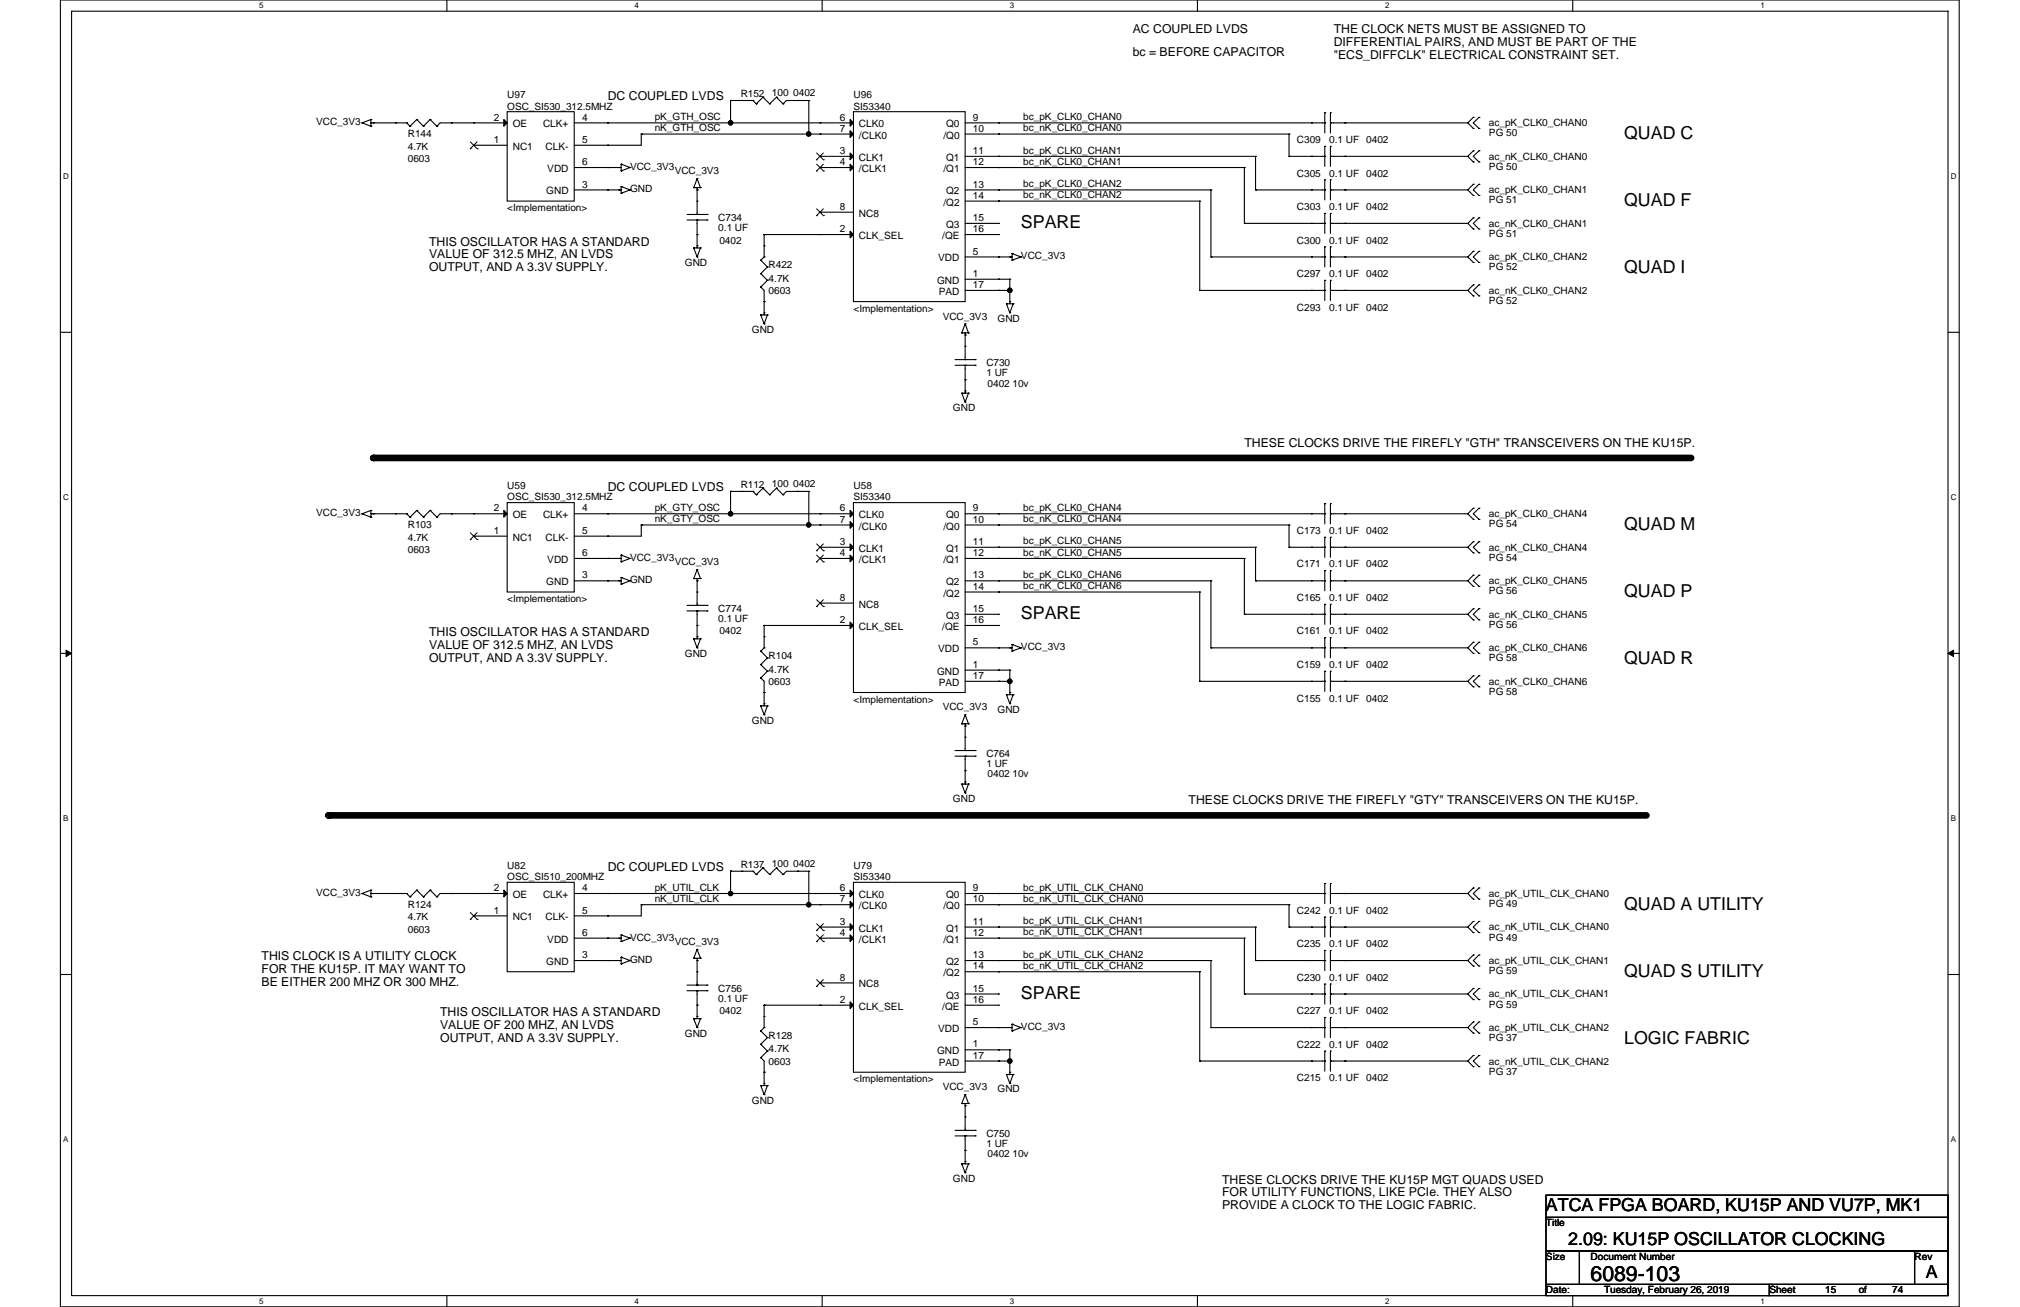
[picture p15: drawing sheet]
<svg xmlns="http://www.w3.org/2000/svg" width="432mm" height="279mm" viewBox="0 0 432 279" stroke-linecap="round" stroke-linejoin="round" font-family="sans-serif">
<defs><g id="words">
<text font-size="4.5" x="340" y="273.9">6089-103</text>
<g font-size="3.8">
<text x="347.2" y="29.7">QUAD C</text>
<text x="347.2" y="44">QUAD F</text>
<text x="218.2" y="48.8">SPARE</text>
<text x="347.2" y="58.4">QUAD I</text>
<text x="347.2" y="113.3">QUAD M</text>
<text x="347.2" y="127.6">QUAD P</text>
<text x="218.2" y="132.4">SPARE</text>
<text x="347.2" y="141.9">QUAD R</text>
<text x="347.2" y="194.4">QUAD A UTILITY</text>
<text x="347.2" y="208.8">QUAD S UTILITY</text>
<text x="218.2" y="213.6">SPARE</text>
<text x="347.2" y="223.1">LOGIC FABRIC</text>
<text x="330.5" y="258.9">ATCA FPGA BOARD, KU15P AND VU7P, MK1</text>
<text x="335.2" y="266.1">2.09: KU15P OSCILLATOR CLOCKING</text>
<text x="411.6" y="273.2">A</text>
</g>
<g font-size="2.6">
<text x="242.1" y="11.9">bc = BEFORE CAPACITOR</text>
<text x="242.1" y="7.1">AC COUPLED LVDS</text>
<text x="285.1" y="7.1">THE CLOCK NETS MUST BE ASSIGNED TO</text>
<text x="285.1" y="9.8">DIFFERENTIAL PAIRS, AND MUST BE PART OF THE</text>
<text x="285.1" y="12.6">&quot;ECS_DIFFCLK&quot; ELECTRICAL CONSTRAINT SET.</text>
<text x="129.9" y="21.5">DC COUPLED LVDS</text>
<text x="91.7" y="52.5">THIS OSCILLATOR HAS A STANDARD</text>
<text x="91.7" y="55.2">VALUE OF 312.5 MHZ, AN LVDS</text>
<text x="91.7" y="57.9">OUTPUT, AND A 3.3V SUPPLY.</text>
<text x="266" y="95.5">THESE CLOCKS DRIVE THE FIREFLY &quot;GTH&quot; TRANSCEIVERS ON THE KU15P.</text>
<text x="129.9" y="105">DC COUPLED LVDS</text>
<text x="91.7" y="136.1">THIS OSCILLATOR HAS A STANDARD</text>
<text x="91.7" y="138.8">VALUE OF 312.5 MHZ, AN LVDS</text>
<text x="91.7" y="141.5">OUTPUT, AND A 3.3V SUPPLY.</text>
<text x="254.1" y="171.9">THESE CLOCKS DRIVE THE FIREFLY &quot;GTY&quot; TRANSCEIVERS ON THE KU15P.</text>
<text x="129.9" y="186.2">DC COUPLED LVDS</text>
<text x="55.9" y="205.3">THIS CLOCK IS A UTILITY CLOCK</text>
<text x="55.9" y="208">FOR THE KU15P. IT MAY WANT TO</text>
<text x="55.9" y="210.7">BE EITHER 200 MHZ OR 300 MHZ.</text>
<text x="94.1" y="217.2">THIS OSCILLATOR HAS A STANDARD</text>
<text x="94.1" y="219.9">VALUE OF 200 MHZ, AN LVDS</text>
<text x="94.1" y="222.7">OUTPUT, AND A 3.3V SUPPLY.</text>
<text x="261.2" y="253">THESE CLOCKS DRIVE THE KU15P MGT QUADS USED</text>
<text x="261.2" y="255.8">FOR UTILITY FUNCTIONS, LIKE PCIe. THEY ALSO</text>
<text x="261.2" y="258.5">PROVIDE A CLOCK TO THE LOGIC FABRIC.</text>
</g>
<g font-size="2.2">
<text x="105.5" y="25.8">2</text>
<text x="109.6" y="27.2">OE</text>
<text x="116.1" y="27.2">CLK+</text>
<text x="124.4" y="25.8">4</text>
<text x="179.6" y="25.8">6</text>
<text x="179.6" y="28.2">7</text>
<text x="183.6" y="27.2">CLK0</text>
<text x="183.6" y="29.6">/CLK0</text>
<text x="201.7" y="29.6">/Q0</text>
<text x="202.2" y="27.2">Q0</text>
<text x="208" y="25.8">9</text>
<text x="208" y="28.2">10</text>
<text x="105.5" y="30.5">1</text>
<text x="109.6" y="32">NC1</text>
<text x="116.6" y="32">CLK-</text>
<text x="124.4" y="30.5">5</text>
<text x="124.4" y="35.3">6</text>
<text x="179.6" y="32.9">3</text>
<text x="179.6" y="35.3">4</text>
<text x="183.6" y="34.4">CLK1</text>
<text x="202.2" y="34.4">Q1</text>
<text x="208" y="32.9">11</text>
<text x="208" y="35.3">12</text>
<text x="116.8" y="41.6">GND</text>
<text x="117" y="36.8">VDD</text>
<text x="124.4" y="40.1">3</text>
<text x="183.6" y="36.8">/CLK1</text>
<text x="201.7" y="36.8">/Q1</text>
<text x="202.2" y="41.6">Q2</text>
<text x="208" y="40.1">13</text>
<text x="179.6" y="44.9">8</text>
<text x="183.6" y="46.3">NC8</text>
<text x="201.7" y="44">/Q2</text>
<text x="208" y="42.5">14</text>
<text x="208" y="47.2">15</text>
<text x="179.6" y="49.6">2</text>
<text x="183.6" y="51.1">CLK_SEL</text>
<text x="201.4" y="51.1">/QE</text>
<text x="202.2" y="48.7">Q3</text>
<text x="208" y="49.6">16</text>
<text x="200.6" y="55.9">VDD</text>
<text x="208" y="54.4">5</text>
<text x="208" y="59.2">1</text>
<text x="200.3" y="60.7">GND</text>
<text x="200.7" y="63.1">PAD</text>
<text x="208" y="61.6">17</text>
<text x="105.5" y="109.3">2</text>
<text x="109.6" y="110.8">OE</text>
<text x="116.1" y="110.8">CLK+</text>
<text x="124.4" y="109.3">4</text>
<text x="179.6" y="109.3">6</text>
<text x="179.6" y="111.7">7</text>
<text x="183.6" y="110.8">CLK0</text>
<text x="183.6" y="113.2">/CLK0</text>
<text x="201.7" y="113.2">/Q0</text>
<text x="202.2" y="110.8">Q0</text>
<text x="208" y="109.3">9</text>
<text x="208" y="111.7">10</text>
<text x="105.5" y="114.1">1</text>
<text x="109.6" y="115.6">NC1</text>
<text x="116.6" y="115.6">CLK-</text>
<text x="124.4" y="114.1">5</text>
<text x="124.4" y="118.9">6</text>
<text x="179.6" y="116.5">3</text>
<text x="179.6" y="118.9">4</text>
<text x="183.6" y="118">CLK1</text>
<text x="202.2" y="118">Q1</text>
<text x="208" y="116.5">11</text>
<text x="208" y="118.9">12</text>
<text x="116.8" y="125.1">GND</text>
<text x="117" y="120.4">VDD</text>
<text x="124.4" y="123.7">3</text>
<text x="183.6" y="120.4">/CLK1</text>
<text x="201.7" y="120.4">/Q1</text>
<text x="202.2" y="125.1">Q2</text>
<text x="208" y="123.7">13</text>
<text x="179.6" y="128.4">8</text>
<text x="183.6" y="129.9">NC8</text>
<text x="201.7" y="127.5">/Q2</text>
<text x="208" y="126">14</text>
<text x="208" y="130.8">15</text>
<text x="179.6" y="133.2">2</text>
<text x="183.6" y="134.7">CLK_SEL</text>
<text x="201.4" y="134.7">/QE</text>
<text x="202.2" y="132.3">Q3</text>
<text x="208" y="133.2">16</text>
<text x="208" y="138">5</text>
<text x="200.6" y="139.5">VDD</text>
<text x="208" y="142.7">1</text>
<text x="200.3" y="144.2">GND</text>
<text x="200.7" y="146.6">PAD</text>
<text x="208" y="145.1">17</text>
<text x="105.5" y="190.5">2</text>
<text x="109.6" y="192">OE</text>
<text x="116.1" y="192">CLK+</text>
<text x="124.4" y="190.5">4</text>
<text x="179.6" y="190.5">6</text>
<text x="183.6" y="192">CLK0</text>
<text x="202.2" y="192">Q0</text>
<text x="208" y="190.5">9</text>
<text x="105.5" y="195.3">1</text>
<text x="109.6" y="196.8">NC1</text>
<text x="116.6" y="196.8">CLK-</text>
<text x="124.4" y="195.3">5</text>
<text x="179.6" y="192.9">7</text>
<text x="179.6" y="197.7">3</text>
<text x="183.6" y="194.4">/CLK0</text>
<text x="201.7" y="194.4">/Q0</text>
<text x="208" y="192.9">10</text>
<text x="208" y="197.7">11</text>
<text x="117" y="201.5">VDD</text>
<text x="124.4" y="200">6</text>
<text x="179.6" y="200">4</text>
<text x="183.6" y="199.2">CLK1</text>
<text x="183.6" y="201.5">/CLK1</text>
<text x="201.7" y="201.5">/Q1</text>
<text x="202.2" y="199.2">Q1</text>
<text x="208" y="200">12</text>
<text x="116.8" y="206.3">GND</text>
<text x="124.4" y="204.8">3</text>
<text x="179.6" y="209.6">8</text>
<text x="201.7" y="208.7">/Q2</text>
<text x="202.2" y="206.3">Q2</text>
<text x="208" y="204.8">13</text>
<text x="208" y="207.2">14</text>
<text x="179.6" y="214.4">2</text>
<text x="183.6" y="215.9">CLK_SEL</text>
<text x="183.6" y="211.1">NC8</text>
<text x="201.4" y="215.9">/QE</text>
<text x="202.2" y="213.5">Q3</text>
<text x="208" y="212">15</text>
<text x="208" y="214.4">16</text>
<text x="200.6" y="220.6">VDD</text>
<text x="208" y="219.2">5</text>
<text x="200.3" y="225.4">GND</text>
<text x="200.7" y="227.8">PAD</text>
<text x="208" y="223.9">1</text>
<text x="208" y="226.3">17</text>
</g>
<g font-size="2.1">
<text x="108.4" y="21">U97</text>
<text x="108.4" y="23.4">OSC_SI530_312.5MHZ</text>
<text x="158.3" y="20.8">R152</text>
<text x="165" y="20.6">100 0402</text>
<text x="182.4" y="21">U96</text>
<text x="182.4" y="23.4">SI53340</text>
<text x="67.6" y="26.8">VCC_3V3</text>
<text x="87.2" y="29.4">R144</text>
<text x="140" y="25.7">pK_GTH_OSC</text>
<text x="140" y="28.1">nK_GTH_OSC</text>
<text x="218.7" y="25.7">bc_pK_CLK0_CHAN0</text>
<text x="218.7" y="28.1">bc_nK_CLK0_CHAN0</text>
<text x="318.3" y="27">ac_pK_CLK0_CHAN0</text>
<text x="318.3" y="29.1">PG 50</text>
<text x="87.2" y="32">4.7K</text>
<text x="87.2" y="34.6">0603</text>
<text x="218.7" y="32.8">bc_pK_CLK0_CHAN1</text>
<text x="218.7" y="35.2">bc_nK_CLK0_CHAN1</text>
<text x="277.2" y="30.6">C309</text>
<text x="284.1" y="30.6">0.1 UF 0402</text>
<text x="318.3" y="34.2">ac_nK_CLK0_CHAN0</text>
<text x="134.7" y="36.3">VCC_3V3</text>
<text x="134.7" y="41.1">GND</text>
<text x="144.2" y="37.3">VCC_3V3</text>
<text x="218.7" y="40">bc_pK_CLK0_CHAN2</text>
<text x="277.2" y="37.7">C305</text>
<text x="284.1" y="37.7">0.1 UF 0402</text>
<text x="318.3" y="36.3">PG 50</text>
<text x="318.3" y="41.3">ac_pK_CLK0_CHAN1</text>
<text x="108.4" y="45.1">&lt;Implementation&gt;</text>
<text x="153.5" y="47.3">C734</text>
<text x="218.7" y="42.4">bc_nK_CLK0_CHAN2</text>
<text x="277.2" y="44.9">C303</text>
<text x="284.1" y="44.9">0.1 UF 0402</text>
<text x="318.3" y="43.5">PG 51</text>
<text x="153.5" y="49.4">0.1 UF</text>
<text x="153.8" y="52.1">0402</text>
<text x="277.2" y="52.1">C300</text>
<text x="284.1" y="52.1">0.1 UF 0402</text>
<text x="318.3" y="48.5">ac_nK_CLK0_CHAN1</text>
<text x="318.3" y="50.6">PG 51</text>
<text x="146.4" y="56.9">GND</text>
<text x="164.3" y="57.3">R422</text>
<text x="218.2" y="55.4">VCC_3V3</text>
<text x="277.2" y="59.2">C297</text>
<text x="284.1" y="59.2">0.1 UF 0402</text>
<text x="318.3" y="55.6">ac_pK_CLK0_CHAN2</text>
<text x="318.3" y="57.8">PG 52</text>
<text x="164.3" y="60.2">4.7K</text>
<text x="164.3" y="62.8">0603</text>
<text x="318.3" y="62.8">ac_nK_CLK0_CHAN2</text>
<text x="318.3" y="65">PG 52</text>
<text x="160.7" y="71.2">GND</text>
<text x="182.4" y="66.6">&lt;Implementation&gt;</text>
<text x="201.5" y="68.3">VCC_3V3</text>
<text x="213.2" y="68.8">GND</text>
<text x="277.2" y="66.4">C293</text>
<text x="284.1" y="66.4">0.1 UF 0402</text>
<text x="210.8" y="78.3">C730</text>
<text x="210.8" y="80.5">1 UF</text>
<text x="211.1" y="82.6">0402 10v</text>
<text x="203.7" y="87.9">GND</text>
<text x="108.4" y="104.6">U59</text>
<text x="108.4" y="107">OSC_SI530_312.5MHZ</text>
<text x="158.3" y="104.4">R112</text>
<text x="165" y="104.1">100 0402</text>
<text x="182.4" y="104.6">U58</text>
<text x="182.4" y="107">SI53340</text>
<text x="67.6" y="110.3">VCC_3V3</text>
<text x="87.2" y="112.9">R103</text>
<text x="140" y="109.2">pK_GTY_OSC</text>
<text x="140" y="111.6">nK_GTY_OSC</text>
<text x="218.7" y="109.2">bc_pK_CLK0_CHAN4</text>
<text x="218.7" y="111.6">bc_nK_CLK0_CHAN4</text>
<text x="318.3" y="110.6">ac_pK_CLK0_CHAN4</text>
<text x="318.3" y="112.7">PG 54</text>
<text x="87.2" y="115.6">4.7K</text>
<text x="87.2" y="118.2">0603</text>
<text x="134.7" y="119.9">VCC_3V3</text>
<text x="218.7" y="116.4">bc_pK_CLK0_CHAN5</text>
<text x="218.7" y="118.8">bc_nK_CLK0_CHAN5</text>
<text x="277.2" y="114.2">C173</text>
<text x="284.1" y="114.2">0.1 UF 0402</text>
<text x="318.3" y="117.7">ac_nK_CLK0_CHAN4</text>
<text x="318.3" y="119.9">PG 54</text>
<text x="134.7" y="124.7">GND</text>
<text x="144.2" y="120.8">VCC_3V3</text>
<text x="218.7" y="123.6">bc_pK_CLK0_CHAN6</text>
<text x="218.7" y="126">bc_nK_CLK0_CHAN6</text>
<text x="277.2" y="121.3">C171</text>
<text x="284.1" y="121.3">0.1 UF 0402</text>
<text x="318.3" y="124.9">ac_pK_CLK0_CHAN5</text>
<text x="108.4" y="128.7">&lt;Implementation&gt;</text>
<text x="153.5" y="130.9">C774</text>
<text x="277.2" y="128.5">C165</text>
<text x="284.1" y="128.5">0.1 UF 0402</text>
<text x="318.3" y="127">PG 56</text>
<text x="153.5" y="133">0.1 UF</text>
<text x="153.8" y="135.6">0402</text>
<text x="277.2" y="135.6">C161</text>
<text x="284.1" y="135.6">0.1 UF 0402</text>
<text x="318.3" y="132.1">ac_nK_CLK0_CHAN5</text>
<text x="318.3" y="134.2">PG 56</text>
<text x="146.4" y="140.4">GND</text>
<text x="164.3" y="140.9">R104</text>
<text x="164.3" y="143.8">4.7K</text>
<text x="218.2" y="139">VCC_3V3</text>
<text x="277.2" y="142.8">C159</text>
<text x="284.1" y="142.8">0.1 UF 0402</text>
<text x="318.3" y="139.2">ac_pK_CLK0_CHAN6</text>
<text x="318.3" y="141.4">PG 58</text>
<text x="164.3" y="146.4">0603</text>
<text x="277.2" y="150">C155</text>
<text x="284.1" y="150">0.1 UF 0402</text>
<text x="318.3" y="146.4">ac_nK_CLK0_CHAN6</text>
<text x="318.3" y="148.5">PG 58</text>
<text x="160.7" y="154.7">GND</text>
<text x="182.4" y="150.2">&lt;Implementation&gt;</text>
<text x="201.5" y="151.9">VCC_3V3</text>
<text x="213.2" y="152.4">GND</text>
<text x="210.8" y="161.9">C764</text>
<text x="210.8" y="164">1 UF</text>
<text x="211.1" y="166.2">0402 10v</text>
<text x="203.7" y="171.4">GND</text>
<text x="108.4" y="185.8">U82</text>
<text x="158.3" y="185.5">R137</text>
<text x="165" y="185.3">100 0402</text>
<text x="182.4" y="185.8">U79</text>
<text x="67.6" y="191.5">VCC_3V3</text>
<text x="108.4" y="188.2">OSC_SI510_200MHZ</text>
<text x="140" y="190.4">pK_UTIL_CLK</text>
<text x="182.4" y="188.2">SI53340</text>
<text x="218.7" y="190.4">bc_pK_UTIL_CLK_CHAN0</text>
<text x="318.3" y="191.7">ac_pK_UTIL_CLK_CHAN0</text>
<text x="87.2" y="194.1">R124</text>
<text x="87.2" y="196.8">4.7K</text>
<text x="140" y="192.8">nK_UTIL_CLK</text>
<text x="218.7" y="192.8">bc_nK_UTIL_CLK_CHAN0</text>
<text x="218.7" y="197.6">bc_pK_UTIL_CLK_CHAN1</text>
<text x="277.2" y="195.3">C242</text>
<text x="284.1" y="195.3">0.1 UF 0402</text>
<text x="318.3" y="193.9">PG 49</text>
<text x="87.2" y="199.4">0603</text>
<text x="134.7" y="201.1">VCC_3V3</text>
<text x="144.2" y="202">VCC_3V3</text>
<text x="218.7" y="200">bc_nK_UTIL_CLK_CHAN1</text>
<text x="277.2" y="202.5">C235</text>
<text x="284.1" y="202.5">0.1 UF 0402</text>
<text x="318.3" y="198.9">ac_nK_UTIL_CLK_CHAN0</text>
<text x="318.3" y="201.1">PG 49</text>
<text x="134.7" y="205.8">GND</text>
<text x="218.7" y="204.7">bc_pK_UTIL_CLK_CHAN2</text>
<text x="218.7" y="207.1">bc_nK_UTIL_CLK_CHAN2</text>
<text x="277.2" y="209.7">C230</text>
<text x="284.1" y="209.7">0.1 UF 0402</text>
<text x="318.3" y="206.1">ac_pK_UTIL_CLK_CHAN1</text>
<text x="318.3" y="208.2">PG 59</text>
<text x="153.5" y="212">C756</text>
<text x="153.5" y="214.2">0.1 UF</text>
<text x="318.3" y="213.2">ac_nK_UTIL_CLK_CHAN1</text>
<text x="318.3" y="215.4">PG 59</text>
<text x="146.4" y="221.6">GND</text>
<text x="153.8" y="216.8">0402</text>
<text x="218.2" y="220.2">VCC_3V3</text>
<text x="277.2" y="216.8">C227</text>
<text x="284.1" y="216.8">0.1 UF 0402</text>
<text x="318.3" y="220.4">ac_pK_UTIL_CLK_CHAN2</text>
<text x="164.3" y="222.1">R128</text>
<text x="164.3" y="224.9">4.7K</text>
<text x="164.3" y="227.6">0603</text>
<text x="277.2" y="224">C222</text>
<text x="284.1" y="224">0.1 UF 0402</text>
<text x="318.3" y="222.5">PG 37</text>
<text x="318.3" y="227.6">ac_nK_UTIL_CLK_CHAN2</text>
<text x="182.4" y="231.4">&lt;Implementation&gt;</text>
<text x="201.5" y="233">VCC_3V3</text>
<text x="213.2" y="233.5">GND</text>
<text x="277.2" y="231.1">C215</text>
<text x="284.1" y="231.1">0.1 UF 0402</text>
<text x="318.3" y="229.7">PG 37</text>
<text x="160.7" y="235.9">GND</text>
<text x="210.8" y="243.1">C750</text>
<text x="210.8" y="245.2">1 UF</text>
<text x="211.1" y="247.4">0402 10v</text>
<text x="203.7" y="252.6">GND</text>
<text x="330.5" y="262.2">Title</text>
<text x="330.5" y="269.3">Size</text>
<text x="340" y="269.3">Document Number</text>
<text x="409.3" y="269.3">Rev</text>
<text x="330.5" y="276.5">Date:</text>
<text x="342.9" y="276.5">Tuesday, February 26, 2019</text>
<text x="378.2" y="276.5">Sheet</text>
<text x="390.2" y="276.5">15</text>
<text x="397.3" y="276.5">of</text>
<text x="404.5" y="276.5">74</text>
</g>
<g font-size="1.7">
<text x="55.4" y="1.8">5</text>
<text x="135.6" y="1.8">4</text>
<text x="215.9" y="1.8">3</text>
<text x="296.1" y="1.8">2</text>
<text x="376.3" y="1.8">1</text>
<text x="13.5" y="38.2">D</text>
<text x="417" y="38.2">D</text>
<text x="13.5" y="106.9">C</text>
<text x="417" y="106.9">C</text>
<text x="13.5" y="175.5">B</text>
<text x="417" y="175.5">B</text>
<text x="13.5" y="244.2">A</text>
<text x="417" y="244.2">A</text>
<text x="55.4" y="278.7">5</text>
<text x="135.6" y="278.7">4</text>
<text x="215.9" y="278.7">3</text>
<text x="296.1" y="278.7">2</text>
<text x="376.3" y="278.7">1</text>
</g>
</g></defs>
<path d="M12.9 0h405.9v279.4h-405.9zM15.3 2.4h401.1v274.6h-401.1z" fill="none" stroke="#000" stroke-width=".23"/>
<g fill="#fff">
<path d="M55.4 .3h.9v1.8h-.9z"/>
<path d="M55.4 277.2h.9v1.9h-.9z"/>
</g>
<path d="M95.5 0v2.4M95.5 277v2.4" fill="none" stroke="#000" stroke-width=".23"/>
<g fill="#fff">
<path d="M135.6 .3h1v1.8h-1z"/>
<path d="M135.6 277.2h1v1.9h-1z"/>
</g>
<path d="M175.7 0v2.4M175.7 277v2.4" fill="none" stroke="#000" stroke-width=".23"/>
<g fill="#fff">
<path d="M215.9 .3h.9v1.8h-.9z"/>
<path d="M215.9 277.2h.9v1.9h-.9z"/>
</g>
<path d="M256 0v2.4M256 277v2.4" fill="none" stroke="#000" stroke-width=".23"/>
<g fill="#fff">
<path d="M296.1 .3h.9v1.8h-.9z"/>
<path d="M296.1 277.2h.9v1.9h-.9z"/>
</g>
<path d="M336.2 0v2.4M336.2 277v2.4" fill="none" stroke="#000" stroke-width=".23"/>
<g fill="#fff">
<path d="M376.3 .3h.9v1.8h-.9z"/>
<path d="M376.3 277.2h.9v1.9h-.9z"/>
<path d="M13.5 36.7h1.3v1.9h-1.3z"/>
<path d="M417 36.7h1.3v1.9h-1.3z"/>
<path d="M13.5 105.3h1.3v1.9h-1.3z"/>
<path d="M417 105.3h1.3v1.9h-1.3z"/>
</g>
<path d="M12.9 71h2.4M416.4 71h2.4" fill="none" stroke="#000" stroke-width=".23"/>
<g fill="#fff">
<path d="M13.5 174h1.1v1.9h-1.1z"/>
<path d="M417 174h1.1v1.9h-1.1z"/>
</g>
<path d="M12.9 139.7h2.4M416.4 139.7h2.4" fill="none" stroke="#000" stroke-width=".23"/>
<path d="M14.1 139v1.4l1.2-.7zM416.4 139.7l1.2 .7v-1.4z" fill="#000" stroke="#000" stroke-width=".21"/>
<g fill="#fff">
<path d="M13.5 242.6h1.1v1.9h-1.1z"/>
<path d="M417 242.6h1.1v1.9h-1.1z"/>
</g>
<g fill="none" stroke="#000" stroke-width=".23">
<path d="M77.4 26.3h.1M77.4 26.3l1.9 .7M79.3 27h.1M79.3 25.5h.1M79.3 25.5v1.5M79.3 26.3h7.6M79.3 25.5l-1.9 .8M79.8 26.3h.1M84.5 26.3h.1M86.9 26.3h.1M86.9 26.3l.8 .7M87.7 27h.1"/>
<path d="M89.1 25.5h.1M89.1 25.5l1.4 1.5M89.1 25.5l-1.4 1.5M90.5 27h.1M91.9 25.5h.1M91.9 25.5l1.5 1.5M91.9 25.5l-1.4 1.5M93.4 27h.1M96.5 26.3h.1M101.3 31.1h.1M101.3 26.3h.1M101.3 31.1h7.1"/>
<path d="M108.4 23.9h14.3v19.1h-14.3zM108.4 26.3h-14.3l-.7 .7M122.7 26.3h59.7M129.9 26.3h.1M129.9 31.1h.1M129.9 35.8h.1M132.3 35.8h.1M132.8 35.1h.1M132.8 36.5h.1M132.8 39.9h.1M132.8 35.1v1.4M132.8 39.9v1.4"/>
<path d="M132.8 35.8h-10.1M132.8 35.1l1.9 .7M132.8 39.9l1.9 .7M134.7 35.8h.1M134.7 35.8l-1.9 .7M137.1 28.7h.1M137.1 28.7v2.4h-14.4M149 38.2h.1M149 38.2l-.7 1.9M149 38.2l.7 1.9M156.2 26.3h.1M156.2 21.5h.1"/>
<path d="M156.2 21.5h4.8M156.2 21.5v4.8M158.6 21.5h.1M161 21.5h.1M161 21.5l.7 .7M161.7 22.2h.1M163.1 20.8h.1M163.1 20.8l1.4 1.4M163.1 20.8l-1.4 1.4M164.5 22.2h.1M166 20.8h.1M166 20.8l1.4 1.4"/>
<path d="M166 20.8l-1.5 1.4M167.4 22.2h.1M170.5 21.5h.1M172.9 21.5h.1M172.9 28.7h.1M172.9 21.5h-4.8l-.7 .7M172.9 21.5v7.2M175.3 26.3h.1M175.3 28.7h.1M175.3 33.4h.1M175.3 35.8h.1M175.3 35.8h7.1"/>
<path d="M175.3 33.4h7.1M182.4 23.9h23.9v40.6h-23.9zM182.4 28.7h-45.3M206.3 33.4h62.1M206.3 28.7h69.2M213.5 26.3h.1M213.5 28.7h.1M213.5 33.4h.1M213.5 35.8h.1M266 35.8h-59.7M266 35.8h.1M266 35.8v12"/>
<path d="M268.4 33.4h.1M268.4 33.4v7.2M275.5 33.4h.1M275.5 28.7h.1M275.5 28.7v4.7M280.3 33.4h.1M280.3 26.3h.1M283.2 33.4h.1M283.2 31.3h.1M283.2 38.4h.1M283.2 26.3h.1M283.2 24.1h.1"/>
<path d="M283.2 26.3h-76.9M283.2 24.1v4.3M283.2 31.3v4.3M283.2 38.4v4.3M283.2 33.4h-7.7M284.4 31.3h.1M284.4 33.4h.1M284.4 38.4h.1M284.4 24.1h.1M284.4 26.3h.1M284.4 26.3h29.4M284.4 24.1v4.3"/>
<path d="M284.4 31.3v4.3M284.4 38.4v4.3M284.4 33.4h29.4M287.5 33.4h.1M287.5 26.3h.1M313.8 26.3l1.1 1.2M313.8 33.4l1.1 1.2M314.9 25.1h.1M314.9 27.5h.1M314.9 32.2h.1M314.9 34.6h.1M314.9 39.4h.1"/>
<path d="M314.9 25.1l-1.1 1.2M314.9 32.2l-1.1 1.2M314.9 39.4l-1.1 1.2M316.1 27.5h.1M316.1 25.1h.1M316.1 34.6h.1M316.1 32.2h.1M316.1 39.4h.1M316.1 25.1l-1.2 1.2 1.2 1.2M316.1 32.2l-1.2 1.2 1.2 1.2M316.1 39.4l-1.2 1.2 1.2 1.2M129.9 40.6h.1"/>
<path d="M132.3 40.6h.1M132.8 41.3h.1M132.8 40.6h-10.1M134.7 40.6h.1M134.7 40.6l-1.9 .7M146.9 47h4.3M146.9 45.8h4.3M148.3 40.1h.1M148.3 53h.1M148.3 40.1h1.4M148.3 53h1.4M148.3 53l.7 1.9"/>
<path d="M149 43h.1M149 50.1h.1M149 40.6h.1M149 52.5h.1M149 54.9h.1M149 40.1v5.7M149 45.8h.1M149 47h.1M149 47v6M149.7 40.1h.1M149.7 53h.1M149.7 53l-.7 1.9"/>
<path d="M151.2 47h.1M151.2 45.8h.1M162.6 58.5h.1M162.6 55.6h.1M162.6 58.5l1.4 1.4M162.6 55.6l1.4 1.5M163.3 54.9h.1M163.3 54.9l-.7 .7M163.3 52.5h.1M163.3 50.1h.1M163.3 50.1v4.8M163.3 50.1h19.1"/>
<path d="M164 59.9h.1M164 57.1h.1M164 59.9l-1.4 1.5M164 57.1l-1.4 1.4M175.3 50.1h.1M175.3 45.4h.1M175.3 45.4h7.1M206.3 47.8h7.2M206.3 43h50.2M206.3 50.1h7.2M213.5 40.6h.1M213.5 43h.1"/>
<path d="M213.5 47.8h.1M213.5 50.1h.1M213.5 54.9h.1M213.5 59.7h.1M215.9 54.9h.1M215.9 59.7h.1M215.9 59.7v5.2M215.9 59.7h-9.6M216.3 54.2h.1M216.3 55.6h.1M216.3 54.2v1.4M216.3 54.9h-10"/>
<path d="M216.3 54.2l1.9 .7M218.2 54.9h.1M218.2 54.9l-1.9 .7M256.5 43h.1M256.5 43v19.1M258.8 40.6h.1M258.8 40.6v14.3M258.8 40.6h-52.5M258.8 54.9h.1M258.8 54.9h24.4M266 47.8h.1M266 47.8h17.2"/>
<path d="M268.4 40.6h.1M280.3 47.8h.1M280.3 40.6h.1M280.3 54.9h.1M283.2 59.9h.1M283.2 47.8h.1M283.2 45.6h.1M283.2 40.6h.1M283.2 40.6h-14.8M283.2 45.6v4.3M283.2 59.9v4.3M283.2 54.9h.1"/>
<path d="M283.2 52.8h.1M283.2 52.8v4.3M284.4 59.9h.1M284.4 45.6h.1M284.4 47.8h.1M284.4 40.6h.1M284.4 40.6h29.4M284.4 45.6v4.3M284.4 59.9v4.3M284.4 47.8h29.4M284.4 52.8h.1M284.4 54.9h.1"/>
<path d="M284.4 52.8v4.3M287.5 47.8h.1M287.5 40.6h.1M287.5 54.9h.1M313.8 40.6l1.1 1.2M313.8 47.8l1.1 1.2M313.8 54.9l1.1 1.2M313.8 54.9h-29.4M314.9 41.8h.1M314.9 46.6h.1M314.9 49h.1M314.9 53.7h.1"/>
<path d="M314.9 56.1h.1M314.9 46.6l-1.1 1.2M314.9 53.7l-1.1 1.2M316.1 41.8h.1M316.1 49h.1M316.1 46.6h.1M316.1 56.1h.1M316.1 53.7h.1M316.1 46.6l-1.2 1.2 1.2 1.2M316.1 53.7l-1.2 1.2 1.2 1.2M162.6 61.4h.1M162.6 61.4l.7 .7v5.2"/>
<path d="M162.6 67.3h.1M162.6 67.3h1.4M162.6 67.3l.7 1.9M163.3 64.5h.1M163.3 66.9h.1M163.3 69.2h.1M164 67.3h.1M164 67.3l-.7 1.9M204.2 78.1h4.3M204.2 76.9h4.3M205.6 71.2h.1M205.6 71.2h1.4"/>
<path d="M206.3 71.6h.1M206.3 69.2h.1M206.3 71.2v5.7M206.3 69.2l-.7 2M206.3 69.2l.7 2M206.3 76.9h.1M206.3 78.1h.1M206.3 74h.1M206.3 78.1v6M206.3 62.1h9.6M207 71.2h.1M208.5 78.1h.1"/>
<path d="M208.5 76.9h.1M213.5 62.1h.1M215.1 64.9h.1M215.1 64.9h1.5M215.1 64.9l.8 2M215.9 64.5h.1M215.9 66.9h.1M215.9 62.1h.1M216.6 64.9h.1M216.6 64.9l-.7 2M256.5 62.1h.1M256.5 62.1h26.7"/>
<path d="M280.3 62.1h.1M283.2 62.1h.1M284.4 62.1h.1M287.5 62.1h.1M313.8 62.1l1.1 1.2M313.8 62.1h-29.4M314.9 60.9h.1M314.9 63.3h.1M314.9 60.9l-1.1 1.2M316.1 63.3h.1M316.1 60.9h.1M316.1 60.9l-1.2 1.2 1.2 1.2"/>
<path d="M205.6 84.1h.1M205.6 84.1h1.4M205.6 84.1l.7 1.9M206.3 83.6h.1M206.3 86h.1M206.3 81.2h.1M207 84.1h.1M207 84.1l-.7 1.9M77.4 109.8h.1M77.4 109.8l1.9 .8M79.3 110.6h.1M79.3 109.1h.1"/>
<path d="M79.3 109.1v1.5M79.3 109.8h7.6M79.3 109.1l-1.9 .7M79.8 109.8h.1M84.5 109.8h.1M86.9 109.8h.1M86.9 109.8l.8 .8M87.7 110.6h.1M89.1 109.1h.1M89.1 109.1l1.4 1.5M89.1 109.1l-1.4 1.5M90.5 110.6h.1"/>
<path d="M91.9 109.1h.1M91.9 109.1l1.5 1.5M91.9 109.1l-1.4 1.5M93.4 110.6h.1M96.5 109.8h.1M101.3 114.6h.1M101.3 109.8h.1M101.3 114.6h7.1M108.4 107.4h14.3v19.2h-14.3zM108.4 109.8h-14.3l-.7 .8M122.7 109.8h59.7M122.7 119.4h10.1"/>
<path d="M129.9 109.8h.1M129.9 114.6h.1M129.9 119.4h.1M132.3 119.4h.1M132.8 118.7h.1M132.8 118.7v1.4M132.8 118.7l1.9 .7M134.7 119.4h.1M134.7 119.4l-1.9 .7M137.1 112.2h.1M137.1 112.2v2.4h-14.4M156.2 109.8h.1"/>
<path d="M156.2 105.1h.1M156.2 105.1h4.8M156.2 105.1v4.7M158.6 105.1h.1M161 105.1h.1M161 105.1l.7 .7M161.7 105.8h.1M163.1 104.4h.1M163.1 104.4l1.4 1.4M163.1 104.4l-1.4 1.4M164.5 105.8h.1M166 104.4h.1"/>
<path d="M166 104.4l1.4 1.4M166 104.4l-1.5 1.4M167.4 105.8h.1M170.5 105.1h.1M172.9 112.2h.1M172.9 105.1h.1M172.9 105.1h-4.8l-.7 .7M172.9 105.1v7.1M175.3 109.8h.1M175.3 112.2h.1M175.3 117h.1M175.3 119.4h.1"/>
<path d="M175.3 119.4h7.1M175.3 117h7.1M182.4 107.4h23.9v40.6h-23.9zM182.4 112.2h-45.3M206.3 109.8h76.9M206.3 117h62.1M206.3 112.2h69.2M213.5 109.8h.1M213.5 112.2h.1M213.5 117h.1M213.5 119.4h.1M266 119.4h-59.7"/>
<path d="M266 119.4h.1M266 119.4v11.9M268.4 117h.1M268.4 117v7.2M275.5 117h.1M275.5 112.2h.1M275.5 112.2v4.8M280.3 109.8h.1M280.3 117h.1M283.2 109.8h.1M283.2 107.7h.1M283.2 117h.1"/>
<path d="M283.2 114.9h.1M283.2 107.7v4.3M283.2 114.9v4.2M283.2 117h-7.7M284.4 107.7h.1M284.4 109.8h.1M284.4 114.9h.1M284.4 117h.1M284.4 107.7v4.3M284.4 114.9v4.2M284.4 117h29.4M287.5 109.8h.1"/>
<path d="M287.5 117h.1M313.8 109.8h-29.4M313.8 109.8l1.1 1.2M313.8 117l1.1 1.2M314.9 108.6h.1M314.9 111h.1M314.9 115.8h.1M314.9 118.2h.1M314.9 108.6l-1.1 1.2M314.9 115.8l-1.1 1.2M316.1 111h.1M316.1 108.6h.1"/>
<path d="M316.1 118.2h.1M316.1 115.8h.1M316.1 108.6l-1.2 1.2 1.2 1.2M316.1 115.8l-1.2 1.2 1.2 1.2M122.7 124.2h10.1M129.9 124.2h.1M132.3 124.2h.1M132.8 120.1h.1M132.8 124.9h.1M132.8 123.4h.1M132.8 123.4v1.5M132.8 123.4l1.9 .8"/>
<path d="M134.7 124.2h.1M134.7 124.2l-1.9 .7M146.9 130.6h4.3M146.9 129.4h4.3M148.3 123.7h.1M148.3 136.6h.1M148.3 123.7h1.4M148.3 136.6h1.4M148.3 136.6l.7 1.9M149 126.6h.1M149 133.7h.1M149 124.2h.1"/>
<path d="M149 121.8h.1M149 136.1h.1M149 138.5h.1M149 123.7v5.7M149 121.8l-.7 1.9M149 121.8l.7 1.9M149 129.4h.1M149 130.6h.1M149 130.6v6M149.7 123.7h.1M149.7 136.6h.1M149.7 136.6l-.7 1.9"/>
<path d="M151.2 130.6h.1M151.2 129.4h.1M162.6 139.2h.1M162.6 139.2l1.4 1.4M163.3 138.5h.1M163.3 138.5l-.7 .7M163.3 136.1h.1M163.3 133.7h.1M163.3 133.7v4.8M163.3 133.7h19.1M175.3 133.7h.1M175.3 128.9h.1"/>
<path d="M175.3 128.9h7.1M206.3 138.5h10M206.3 131.3h7.2M206.3 133.7h7.2M213.5 124.2h.1M213.5 126.6h.1M213.5 131.3h.1M213.5 133.7h.1M213.5 138.5h.1M215.9 138.5h.1M216.3 137.8h.1M216.3 139.2h.1"/>
<path d="M216.3 137.8v1.4M216.3 137.8l1.9 .7M218.2 138.5h.1M218.2 138.5l-1.9 .7M256.5 126.6h-50.2M256.5 126.6h.1M256.5 126.6v19M258.8 124.2h.1M258.8 124.2v14.3M258.8 124.2h-52.5M258.8 138.5h.1M258.8 138.5h24.4"/>
<path d="M266 131.3h.1M266 131.3h17.2M268.4 124.2h.1M268.4 124.2h14.8M280.3 124.2h.1M280.3 138.5h.1M280.3 131.3h.1M283.2 124.2h.1M283.2 122h.1M283.2 122v4.3M283.2 138.5h.1M283.2 136.3h.1"/>
<path d="M283.2 131.3h.1M283.2 129.2h.1M283.2 129.2v4.3M283.2 136.3v4.3M284.4 122h.1M284.4 124.2h.1M284.4 122v4.3M284.4 136.3h.1M284.4 138.5h.1M284.4 129.2h.1M284.4 131.3h.1M284.4 138.5h29.4"/>
<path d="M284.4 129.2v4.3M284.4 136.3v4.3M287.5 124.2h.1M287.5 138.5h.1M287.5 131.3h.1M313.8 124.2h-29.4M313.8 124.2l1.1 1.1M313.8 131.3l1.1 1.2M313.8 138.5l1.1 1.2M313.8 131.3h-29.4M314.9 123h.1M314.9 125.3h.1"/>
<path d="M314.9 130.1h.1M314.9 132.5h.1M314.9 137.3h.1M314.9 139.7h.1M314.9 123l-1.1 1.2M314.9 130.1l-1.1 1.2M314.9 137.3l-1.1 1.2M316.1 125.3h.1M316.1 123h.1M316.1 132.5h.1M316.1 130.1h.1M316.1 139.7h.1"/>
<path d="M316.1 137.3h.1M316.1 123l-1.2 1.2 1.2 1.1M316.1 130.1l-1.2 1.2 1.2 1.2M316.1 137.3l-1.2 1.2 1.2 1.2M162.6 144.9h.1M162.6 142.1h.1M162.6 144.9l.7 .7v5.3M162.6 142.1l1.4 1.4M162.6 150.9h.1M162.6 150.9h1.4M162.6 150.9l.7 1.9M163.3 148h.1"/>
<path d="M163.3 150.4h.1M163.3 152.8h.1M164 143.5h.1M164 140.6h.1M164 143.5l-1.4 1.4M164 140.6l-1.4 1.5M164 150.9h.1M164 150.9l-.7 1.9M205.6 154.7h.1M205.6 154.7h1.4M206.3 155.2h.1M206.3 152.8h.1"/>
<path d="M206.3 154.7v5.7M206.3 152.8l-.7 1.9M206.3 152.8l.7 1.9M206.3 157.6h.1M206.3 145.6h9.6M206.3 143.3h9.6M207 154.7h.1M213.5 143.3h.1M213.5 145.6h.1M215.1 148.5h.1M215.1 148.5h1.5M215.1 148.5l.8 1.9"/>
<path d="M215.9 143.3h.1M215.9 143.3v5.2M215.9 148h.1M215.9 150.4h.1M215.9 145.6h.1M216.6 148.5h.1M216.6 148.5l-.7 1.9M256.5 145.6h.1M256.5 145.6h26.7M280.3 145.6h.1M283.2 145.6h.1M283.2 143.5h.1"/>
<path d="M283.2 143.5v4.3M284.4 143.5h.1M284.4 145.6h.1M284.4 143.5v4.3M284.4 145.6h29.4M287.5 145.6h.1M313.8 145.6l1.1 1.2M314.9 144.5h.1M314.9 146.8h.1M314.9 144.5l-1.1 1.1M316.1 146.8h.1M316.1 144.5h.1"/>
<path d="M316.1 144.5l-1.2 1.1 1.2 1.2M204.2 161.6h4.3M204.2 160.4h4.3M205.6 167.6h.1M205.6 167.6h1.4M205.6 167.6l.7 1.9M206.3 160.4h.1M206.3 161.6h.1M206.3 161.6v6M206.3 167.1h.1M206.3 169.5h.1M206.3 164.7h.1"/>
<path d="M207 167.6h.1M207 167.6l-.7 1.9M208.5 161.6h.1M208.5 160.4h.1M77.4 191h.1M77.4 191l1.9 .7M79.3 191.7h.1M79.3 190.3h.1M79.3 190.3v1.4M79.3 191h7.6M79.3 190.3l-1.9 .7M79.8 191h.1"/>
<path d="M84.5 191h.1M86.9 191h.1M86.9 191l.8 .7M87.7 191.7h.1M89.1 190.3h.1M89.1 190.3l1.4 1.4M89.1 190.3l-1.4 1.4M90.5 191.7h.1M91.9 190.3h.1M91.9 190.3l1.5 1.4M91.9 190.3l-1.4 1.4M93.4 191.7h.1"/>
<path d="M96.5 191h.1M101.3 195.8h.1M101.3 191h.1M101.3 195.8h7.1M108.4 188.6h14.3v19.1h-14.3zM108.4 191h-14.3l-.7 .7M122.7 191h59.7M129.9 191h.1M129.9 195.8h.1M132.8 199.9h.1M132.8 199.9v1.4M132.8 199.9l1.9 .7"/>
<path d="M137.1 193.4h.1M137.1 193.4v2.4h-14.4M156.2 191h.1M156.2 186.2h.1M156.2 186.2h4.8M156.2 186.2v4.8M158.6 186.2h.1M161 186.2h.1M161 186.2l.7 .7M161.7 186.9h.1M163.1 185.5h.1M163.1 185.5l1.4 1.4"/>
<path d="M163.1 185.5l-1.4 1.4M164.5 186.9h.1M166 185.5h.1M166 185.5l1.4 1.4M166 185.5l-1.5 1.4M167.4 186.9h.1M170.5 186.2h.1M172.9 193.4h.1M172.9 186.2h.1M172.9 186.2h-4.8l-.7 .7M172.9 186.2v7.2M175.3 191h.1"/>
<path d="M175.3 193.4h.1M175.3 198.2h.1M175.3 198.2h7.1M182.4 188.6h23.9v40.6h-23.9zM182.4 193.4h-45.3M206.3 191h76.9M206.3 198.2h62.1M213.5 191h.1M213.5 193.4h.1M213.5 198.2h.1M268.4 198.2h.1M268.4 198.2v7.1"/>
<path d="M275.5 193.4h-69.2M275.5 198.2h.1M275.5 198.2h7.7M275.5 193.4h.1M275.5 193.4v4.8M280.3 191h.1M280.3 198.2h.1M283.2 191h.1M283.2 188.9h.1M283.2 188.9v4.3M283.2 198.2h.1M283.2 196h.1"/>
<path d="M283.2 196v4.3M284.4 188.9h.1M284.4 191h.1M284.4 191h29.4M284.4 188.9v4.3M284.4 196h.1M284.4 198.2h.1M284.4 196v4.3M287.5 191h.1M287.5 198.2h.1M313.8 198.2h-29.4M313.8 191l1.1 1.2"/>
<path d="M313.8 198.2l1.1 1.2M314.9 189.8h.1M314.9 192.2h.1M314.9 197h.1M314.9 199.4h.1M314.9 189.8l-1.1 1.2M314.9 197l-1.1 1.2M316.1 192.2h.1M316.1 189.8h.1M316.1 199.4h.1M316.1 197h.1M316.1 189.8l-1.2 1.2 1.2 1.2"/>
<path d="M316.1 197l-1.2 1.2 1.2 1.2M12.9 208.3h2.4M122.7 205.3h10.1M129.9 205.3h.1M129.9 200.6h.1M132.3 200.6h.1M132.3 205.3h.1M132.8 201.3h.1M132.8 206.1h.1M132.8 204.6h.1M132.8 204.6v1.5M132.8 200.6h-10.1"/>
<path d="M132.8 204.6l1.9 .7M134.7 200.6h.1M134.7 205.3h.1M134.7 200.6l-1.9 .7M134.7 205.3l-1.9 .8M146.9 211.8h4.3M146.9 210.6h4.3M148.3 204.9h.1M148.3 217.8h.1M148.3 204.9h1.4M148.3 217.8h1.4M148.3 217.8l.7 1.9"/>
<path d="M149 207.7h.1M149 214.9h.1M149 205.3h.1M149 202.9h.1M149 217.3h.1M149 219.7h.1M149 204.9v5.7M149 202.9l-.7 2M149 202.9l.7 2M149 210.6h.1M149 211.8h.1M149 211.8v6"/>
<path d="M149.7 204.9h.1M149.7 217.8h.1M149.7 217.8l-.7 1.9M151.2 211.8h.1M151.2 210.6h.1M163.3 219.7h.1M163.3 217.3h.1M163.3 219.7l-.7 .7M163.3 214.9h.1M163.3 214.9v4.8M175.3 200.6h.1M175.3 214.9h.1"/>
<path d="M175.3 210.1h.1M175.3 200.6h7.1M175.3 210.1h7.1M182.4 214.9h-19.1M206.3 219.7h10M206.3 212.5h7.2M206.3 214.9h7.2M213.5 200.6h.1M213.5 205.3h.1M213.5 207.7h.1M213.5 212.5h.1M213.5 214.9h.1"/>
<path d="M213.5 219.7h.1M215.9 219.7h.1M216.3 218.9h.1M216.3 218.9v1.5M216.3 218.9l1.9 .8M218.2 219.7h.1M218.2 219.7l-1.9 .7M256.5 207.7h-50.2M256.5 207.7h.1M256.5 207.7v19.1M258.8 205.3h.1M258.8 205.3v14.4"/>
<path d="M258.8 205.3h-52.5M258.8 219.7h.1M266 200.6h-59.7M266 200.6h.1M266 200.6v11.9M266 212.5h.1M268.4 205.3h.1M268.4 205.3h14.8M280.3 219.7h.1M280.3 212.5h.1M280.3 205.3h.1M283.2 205.3h.1"/>
<path d="M283.2 203.2h.1M283.2 203.2v4.3M283.2 219.7h.1M283.2 217.5h.1M283.2 212.5h.1M283.2 210.4h.1M283.2 219.7h-24.4M283.2 212.5h-17.2M283.2 210.4v4.3M283.2 217.5v4.3M284.4 203.2h.1M284.4 205.3h.1"/>
<path d="M284.4 203.2v4.3M284.4 217.5h.1M284.4 219.7h.1M284.4 210.4h.1M284.4 212.5h.1M284.4 219.7h29.4M284.4 212.5h29.4M284.4 210.4v4.3M284.4 217.5v4.3M287.5 219.7h.1M287.5 212.5h.1M287.5 205.3h.1"/>
<path d="M313.8 205.3h-29.4M313.8 205.3l1.1 1.2M313.8 212.5l1.1 1.2M313.8 219.7l1.1 1.2M314.9 204.2h.1M314.9 206.5h.1M314.9 211.3h.1M314.9 213.7h.1M314.9 218.5h.1M314.9 204.2l-1.1 1.1M314.9 211.3l-1.1 1.2M314.9 218.5l-1.1 1.2"/>
<path d="M316.1 206.5h.1M316.1 204.2h.1M316.1 213.7h.1M316.1 211.3h.1M316.1 218.5h.1M316.1 204.2l-1.2 1.1 1.2 1.2M316.1 211.3l-1.2 1.2 1.2 1.2M316.1 218.5l-1.2 1.2 1.2 1.2M416.4 208.3h2.4M162.6 226.1h.1M162.6 223.2h.1M162.6 220.4h.1"/>
<path d="M162.6 226.1l.7 .7v5.3M162.6 223.2l1.4 1.5M162.6 220.4l1.4 1.4M162.6 232.1h.1M162.6 232.1h1.4M162.6 232.1l.7 1.9M163.3 229.2h.1M163.3 231.6h.1M163.3 234h.1M164 224.7h.1M164 221.8h.1M164 224.7l-1.4 1.4"/>
<path d="M164 221.8l-1.4 1.4M164 232.1h.1M164 232.1l-.7 1.9M205.6 235.9h.1M205.6 235.9h1.4M206.3 236.4h.1M206.3 234h.1M206.3 235.9v5.7M206.3 234l-.7 1.9M206.3 234l.7 1.9M206.3 238.8h.1M206.3 224.4h9.6"/>
<path d="M206.3 226.8h9.6M207 235.9h.1M213.5 224.4h.1M213.5 226.8h.1M215.1 229.7h.1M215.1 229.7h1.5M215.1 229.7l.8 1.9M215.9 229.2h.1M215.9 231.6h.1M215.9 224.4h.1M215.9 226.8h.1M215.9 224.4v5.3"/>
<path d="M216.3 220.4h.1M216.6 229.7h.1M216.6 229.7l-.7 1.9M256.5 226.8h.1M256.5 226.8h26.7M280.3 226.8h.1M283.2 226.8h.1M283.2 224.7h.1M283.2 224.7v4.3M284.4 224.7h.1M284.4 226.8h.1M284.4 226.8h29.4"/>
<path d="M284.4 224.7v4.3M287.5 226.8h.1M313.8 226.8l1.1 1.2M314.9 220.9h.1M314.9 225.6h.1M314.9 228h.1M314.9 225.6l-1.1 1.2M316.1 220.9h.1M316.1 228h.1M316.1 225.6h.1M316.1 225.6l-1.2 1.2 1.2 1.2M204.2 242.8h4.3"/>
<path d="M204.2 241.6h4.3M205.6 248.8h.1M205.6 248.8h1.4M205.6 248.8l.7 1.9M206.3 248.3h.1M206.3 250.7h.1M206.3 241.6h.1M206.3 242.8h.1M206.3 245.9h.1M206.3 242.8v6M207 248.8h.1M207 248.8l-.7 1.9"/>
<path d="M208.5 242.8h.1M208.5 241.6h.1M330.5 255.5h85.9v4.7h-85.9zM330.5 260.2h85.9v7.2h-85.9zM330.5 267.4h7.1v7.2h-7.1zM330.5 274.6h47.7v2.4h-47.7zM337.6 267.4h71.7v7.2h-71.7zM378.2 274.6h38.2v2.4h-38.2zM409.3 267.4h7.1v7.2h-7.1z"/>
</g>
<path d="M79.8 97.9h.1M79.8 97.9h281.7M70.2 174.3h.1M70.2 174.3h281.8" fill="none" stroke="#000" stroke-width="1.4"/>
<g fill="#000" stroke="#000" stroke-width=".23">
<path d="M107.7 25.5l.7 .8-.7 .7z" fill-rule="evenodd"/>
<path d="M181.7 25.5l.7 .8-.7 .7z" fill-rule="evenodd"/>
<path d="M181.7 27.9l.7 .8-.7 .7z" fill-rule="evenodd"/>
<path d="M181.7 32.7l.7 .7-.7 .7z" fill-rule="evenodd"/>
<path d="M181.7 35.1l.7 .7-.7 .7z" fill-rule="evenodd"/>
<path d="M181.7 49.4l.7 .7-.7 .8z" fill-rule="evenodd"/>
<path d="M107.7 109.1l.7 .7-.7 .8z" fill-rule="evenodd"/>
<path d="M181.7 109.1l.7 .7-.7 .8z" fill-rule="evenodd"/>
<path d="M181.7 111.5l.7 .7-.7 .7z" fill-rule="evenodd"/>
<path d="M181.7 116.3l.7 .7-.7 .7z" fill-rule="evenodd"/>
<path d="M181.7 118.7l.7 .7-.7 .7z" fill-rule="evenodd"/>
<path d="M181.7 133l.7 .7-.7 .7z" fill-rule="evenodd"/>
<path d="M107.7 190.3l.7 .7-.7 .7z" fill-rule="evenodd"/>
<path d="M181.7 190.3l.7 .7-.7 .7z" fill-rule="evenodd"/>
<path d="M181.7 192.7l.7 .7-.7 .7z" fill-rule="evenodd"/>
<path d="M181.7 197.5l.7 .7-.7 .7z" fill-rule="evenodd"/>
<path d="M181.7 199.8l.7 .8-.7 .7z" fill-rule="evenodd"/>
<path d="M181.7 214.2l.7 .7-.7 .7z" fill-rule="evenodd"/>
<circle cx="156.2" cy="26.3" r=".47"/>
<circle cx="172.9" cy="28.6" r=".47"/>
<circle cx="215.9" cy="62.1" r=".47"/>
<circle cx="156.2" cy="109.8" r=".47"/>
<circle cx="172.9" cy="112.2" r=".47"/>
<circle cx="215.9" cy="145.6" r=".47"/>
<circle cx="156.2" cy="191" r=".47"/>
<circle cx="172.9" cy="193.4" r=".47"/>
<circle cx="215.9" cy="226.8" r=".47"/>
</g>
<g fill="none" stroke="#000" stroke-width=".21">
<path d="M100.5 31.8h.1M100.5 30.3l1.5 1.5M102 30.3l-1.5 1.5M102 31.8h.1M174.5 34.2h.1M174.5 36.6h.1M174.6 32.7l1.4 1.5M174.6 35.1l1.4 1.5M176 32.7l-1.5 1.5M176 35.1l-1.5 1.5M176 34.2h.1M176 36.6h.1"/>
<path d="M174.5 46.1h.1M174.6 44.6l1.4 1.5M176 44.6l-1.5 1.5M176 46.1h.1M100.5 115.4h.1M100.5 113.9l1.5 1.5M102 113.9l-1.5 1.5M102 115.4h.1M174.5 117.7h.1M174.6 116.3l1.4 1.4M174.6 118.7l1.4 1.4M176 116.3l-1.5 1.4"/>
<path d="M176 118.7l-1.5 1.4M176 117.7h.1M174.5 120.1h.1M174.5 129.7h.1M174.6 128.2l1.4 1.5M176 128.2l-1.5 1.5M176 120.1h.1M176 129.7h.1M100.5 196.5h.1M100.5 195.1l1.5 1.4M102 195.1l-1.5 1.4M102 196.5h.1"/>
<path d="M174.5 198.9h.1M174.6 197.5l1.4 1.4M174.6 199.8l1.4 1.5M176 197.5l-1.5 1.4M176 199.8l-1.5 1.5M176 198.9h.1M174.5 201.3h.1M174.5 210.9h.1M174.6 209.4l1.4 1.5M176 209.4l-1.5 1.5M176 201.3h.1M176 210.9h.1"/>
</g>
<use href="#words"/>
</svg>
